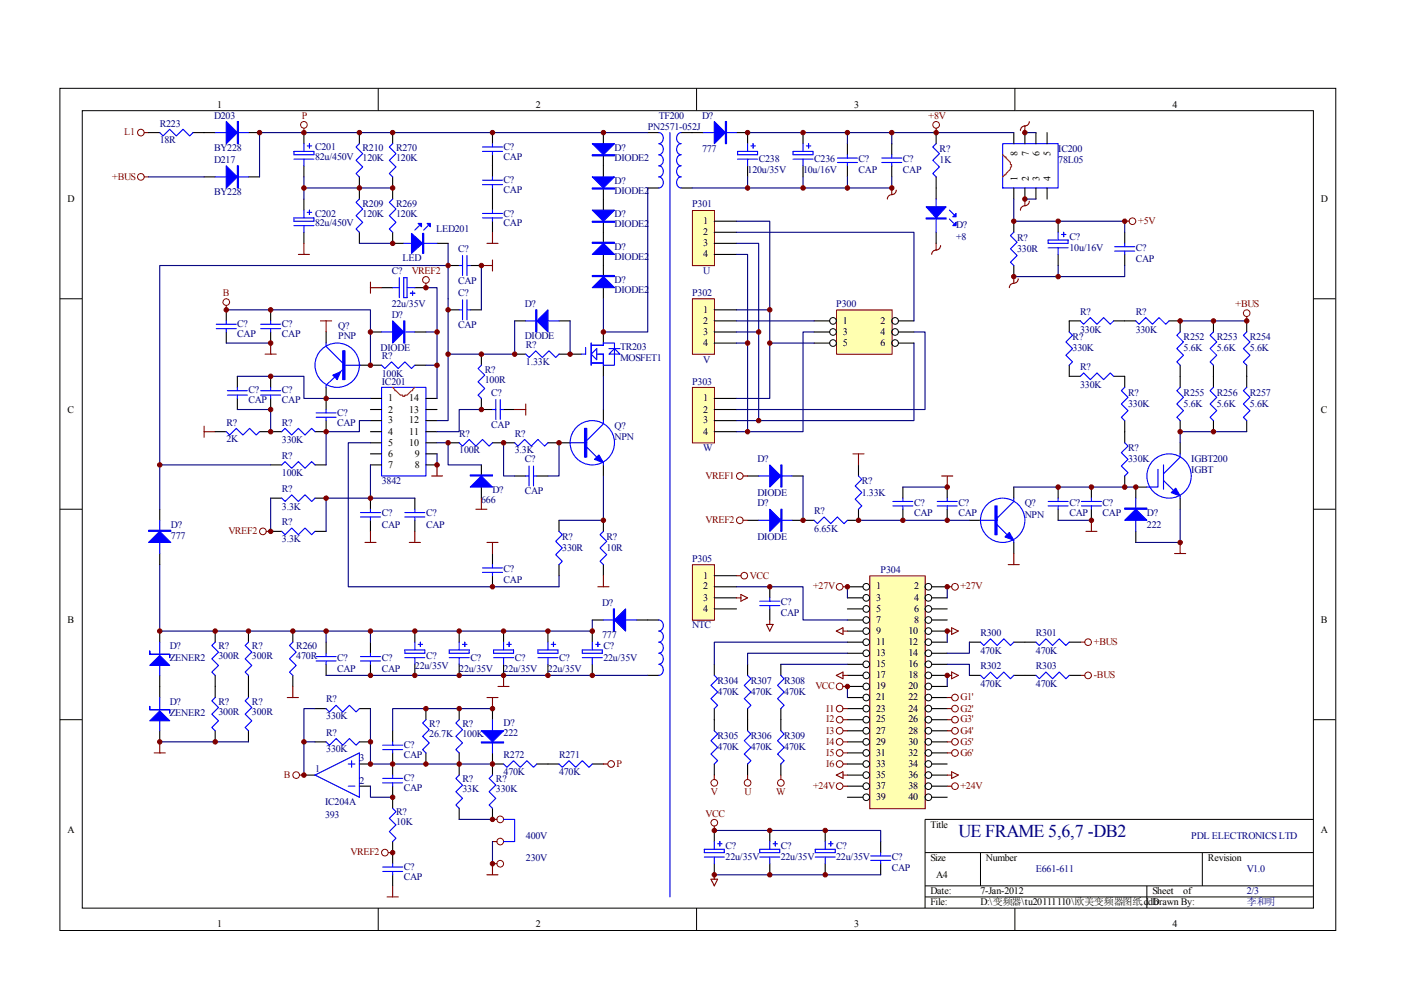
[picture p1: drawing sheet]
<svg xmlns="http://www.w3.org/2000/svg" width="297mm" height="210mm" viewBox="0 0 297 210" stroke-linecap="round" stroke-linejoin="round" font-family="sans-serif">
<defs><g id="words">
<text font-size="3.8" fill="#000080" x="203.2" y="177.5">UE FRAME 5,6,7 -DB2</text>
<g font-size="2.1">
<text x="46.1" y="22.9">1</text>
<text x="113.6" y="22.9">2</text>
<text x="181.1" y="22.9">3</text>
<text x="248.6" y="22.9">4</text>
<text x="215.7" y="33" transform="rotate(-90 215.7 33)">8</text>
<text x="218.1" y="33" transform="rotate(-90 218.1 33)">7</text>
<text x="220.4" y="33" transform="rotate(-90 220.4 33)">6</text>
<text x="222.8" y="33" transform="rotate(-90 222.8 33)">5</text>
<text x="215.7" y="38.5" transform="rotate(-90 215.7 38.5)">1</text>
<text x="218.1" y="38.5" transform="rotate(-90 218.1 38.5)">2</text>
<text x="220.4" y="38.5" transform="rotate(-90 220.4 38.5)">3</text>
<text x="222.8" y="38.5" transform="rotate(-90 222.8 38.5)">4</text>
<text x="14.3" y="42.8">D</text>
<text x="149.1" y="47.5">1</text>
<text x="280.1" y="42.8">D</text>
<text x="149.1" y="49.9">2</text>
<text x="149.1" y="52.2">3</text>
<text x="149.1" y="54.5">4</text>
<text x="149.1" y="66.3">1</text>
<text x="149.1" y="68.7">2</text>
<text x="149.1" y="71">3</text>
<text x="178.7" y="68.7">1</text>
<text x="178.7" y="71">3</text>
<text x="186.7" y="68.7">2</text>
<text x="186.7" y="71">4</text>
<text x="149.1" y="73.3">4</text>
<text x="178.7" y="73.3">5</text>
<text x="186.7" y="73.3">6</text>
<text x="14.3" y="87.5">C</text>
<text x="82.3" y="85.1">1</text>
<text x="82.3" y="87.5">2</text>
<text x="82.3" y="89.8">3</text>
<text x="86.8" y="89.8">12</text>
<text x="86.8" y="87.5">13</text>
<text x="86.8" y="85.1">14</text>
<text x="149.1" y="85.1">1</text>
<text x="149.1" y="87.5">2</text>
<text x="149.1" y="89.8">3</text>
<text x="280.1" y="87.5">C</text>
<text x="82.3" y="92.1">4</text>
<text x="82.3" y="94.5">5</text>
<text x="86.8" y="94.5">10</text>
<text x="86.8" y="92.1">11</text>
<text x="149.1" y="92.1">4</text>
<text x="82.3" y="96.9">6</text>
<text x="82.3" y="99.2">7</text>
<text x="88" y="99.2">8</text>
<text x="88" y="96.9">9</text>
<text x="149.1" y="122.7">1</text>
<text x="149.1" y="125">2</text>
<text x="185.8" y="125">1</text>
<text x="193.8" y="125">2</text>
<text x="149.1" y="127.4">3</text>
<text x="149.1" y="129.7">4</text>
<text x="185.8" y="127.4">3</text>
<text x="185.8" y="129.7">5</text>
<text x="193.8" y="127.4">4</text>
<text x="193.8" y="129.7">6</text>
<text x="14.3" y="132.1">B</text>
<text x="185.8" y="132.1">7</text>
<text x="185.8" y="134.4">9</text>
<text x="185.8" y="136.8">11</text>
<text x="192.6" y="134.4">10</text>
<text x="192.6" y="136.8">12</text>
<text x="193.8" y="132.1">8</text>
<text x="280.1" y="132.1">B</text>
<text x="185.8" y="139.1">13</text>
<text x="185.8" y="141.5">15</text>
<text x="185.8" y="143.8">17</text>
<text x="192.6" y="139.1">14</text>
<text x="192.6" y="141.5">16</text>
<text x="192.6" y="143.8">18</text>
<text x="185.8" y="146.1">19</text>
<text x="185.8" y="148.5">21</text>
<text x="192.6" y="146.1">20</text>
<text x="192.6" y="148.5">22</text>
<text x="185.8" y="150.9">23</text>
<text x="185.8" y="153.2">25</text>
<text x="185.8" y="155.5">27</text>
<text x="192.6" y="150.9">24</text>
<text x="192.6" y="153.2">26</text>
<text x="192.6" y="155.5">28</text>
<text x="185.8" y="157.9">29</text>
<text x="185.8" y="160.3">31</text>
<text x="192.6" y="157.9">30</text>
<text x="192.6" y="160.3">32</text>
<text x="185.8" y="162.6">33</text>
<text x="185.8" y="164.9">35</text>
<text x="185.8" y="167.3">37</text>
<text x="192.6" y="162.6">34</text>
<text x="192.6" y="164.9">36</text>
<text x="192.6" y="167.3">38</text>
<text x="185.8" y="169.6">39</text>
<text x="192.6" y="169.6">40</text>
<text x="14.3" y="176.7">A</text>
<text x="197.3" y="175.5">Title</text>
<text x="280.1" y="176.7">A</text>
<text x="197.3" y="182.6">Size</text>
<text x="209" y="182.6">Number</text>
<text x="256.1" y="182.6">Revision</text>
<text x="197.3" y="189.6">Date:</text>
<text x="197.3" y="192">File:</text>
<text x="198.5" y="186.1">A4</text>
<text x="207.9" y="189.6">7-Jan-2012</text>
<text x="207.9" y="192">D:\变频器\tu20111110\欧美变频器图纸.ddb</text>
<text x="244.3" y="189.6">Sheet</text>
<text x="244.3" y="192">Drawn By:</text>
<text x="250.9" y="189.6">of</text>
<text x="46.1" y="196.6">1</text>
<text x="113.6" y="196.6">2</text>
<text x="181.1" y="196.6">3</text>
<text x="248.6" y="196.6">4</text>
</g>
<g font-size="2.1" fill="#800000">
<text x="26.3" y="28.7">L1</text>
<text x="64" y="25.2">P</text>
<text x="196.8" y="25.2">+8V</text>
<text x="23.8" y="38.1">+BUS</text>
<text x="241.3" y="47.5">+5V</text>
<text x="87.3" y="58.1">VREF2</text>
<text x="47.2" y="62.8">B</text>
<text x="262" y="65.1">+BUS</text>
<text x="149.6" y="101.5">VREF1</text>
<text x="48.4" y="113.3">VREF2</text>
<text x="149.6" y="110.9">VREF2</text>
<text x="159" y="122.7">VCC</text>
<text x="172.4" y="125">+27V</text>
<text x="203.6" y="125">+27V</text>
<text x="231.9" y="136.8">+BUS</text>
<text x="231.9" y="143.8">-BUS</text>
<text x="172.9" y="146.1">VCC</text>
<text x="203.6" y="148.5">G1'</text>
<text x="175.2" y="150.9">I1</text>
<text x="175.2" y="153.2">I2</text>
<text x="175.2" y="155.5">I3</text>
<text x="203.6" y="150.9">G2'</text>
<text x="203.6" y="153.2">G3'</text>
<text x="203.6" y="155.5">G4'</text>
<text x="175.2" y="157.9">I4</text>
<text x="175.2" y="160.3">I5</text>
<text x="203.6" y="157.9">G5'</text>
<text x="203.6" y="160.3">G6'</text>
<text x="60.2" y="164.9">B</text>
<text x="130.7" y="162.6">P</text>
<text x="172.4" y="167.3">+24V</text>
<text x="175.2" y="162.6">I6</text>
<text x="203.6" y="167.3">+24V</text>
<text x="149.6" y="173.2">VCC</text>
<text x="150.7" y="168.5">V</text>
<text x="157.8" y="168.5">U</text>
<text x="164.6" y="168.5">W</text>
<text x="74.3" y="181.4">VREF2</text>
</g>
<g font-size="2.1" fill="#000080">
<text x="33.9" y="26.9">R223</text>
<text x="45.4" y="25.2">D203</text>
<text x="137.3" y="27.5">PN2571-052J</text>
<text x="139.7" y="25.2">TF200</text>
<text x="148.8" y="25.2">D?</text>
<text x="33.9" y="30.3">18R</text>
<text x="45.4" y="32">BY228</text>
<text x="45.4" y="34.6">D217</text>
<text x="66.8" y="31.8">C201</text>
<text x="66.8" y="33.9">82u/450V</text>
<text x="76.9" y="32">R210</text>
<text x="76.9" y="34.1">120K</text>
<text x="84" y="32">R270</text>
<text x="84" y="34.1">120K</text>
<text x="106.8" y="31.8">C?</text>
<text x="106.8" y="33.9">CAP</text>
<text x="130.3" y="32">D?</text>
<text x="130.3" y="34.1">DIODE2</text>
<text x="148.8" y="32.3">777</text>
<text x="160.9" y="34.4">C238</text>
<text x="172.6" y="34.4">C236</text>
<text x="182" y="34.4">C?</text>
<text x="191.4" y="34.4">C?</text>
<text x="199.2" y="32.3">R?</text>
<text x="199.2" y="34.6">1K</text>
<text x="224.4" y="32.3">IC200</text>
<text x="224.4" y="34.6">78L05</text>
<text x="45.4" y="41.4">BY228</text>
<text x="106.8" y="38.8">C?</text>
<text x="106.8" y="40.9">CAP</text>
<text x="130.3" y="39">D?</text>
<text x="130.3" y="41.2">DIODE2</text>
<text x="158.5" y="36.7">120u/35V</text>
<text x="170.3" y="36.7">10u/16V</text>
<text x="182" y="36.7">CAP</text>
<text x="191.4" y="36.7">CAP</text>
<text x="66.8" y="45.9">C202</text>
<text x="76.9" y="43.8">R209</text>
<text x="76.9" y="45.9">120K</text>
<text x="84" y="43.8">R269</text>
<text x="84" y="45.9">120K</text>
<text x="106.8" y="45.9">C?</text>
<text x="130.3" y="46.1">D?</text>
<text x="146.7" y="44">P301</text>
<text x="66.8" y="48">82u/450V</text>
<text x="92.5" y="49.1">LED201</text>
<text x="97.1" y="53.4">C?</text>
<text x="106.8" y="48">CAP</text>
<text x="130.3" y="48.2">DIODE2</text>
<text x="130.3" y="52.9">D?</text>
<text x="202.7" y="48.4">D?</text>
<text x="202.7" y="50.8">+8</text>
<text x="215.6" y="51.1">R?</text>
<text x="215.6" y="53.4">330R</text>
<text x="226.7" y="50.8">C?</text>
<text x="226.7" y="53.2">10u/16V</text>
<text x="240.8" y="53.2">C?</text>
<text x="83.1" y="58.1">C?</text>
<text x="85.3" y="55.3">LED</text>
<text x="130.3" y="55">DIODE2</text>
<text x="130.3" y="60">D?</text>
<text x="149.1" y="58.1">U</text>
<text x="240.8" y="55.5">CAP</text>
<text x="83.1" y="65.1">22u/35V</text>
<text x="97.1" y="60.2">CAP</text>
<text x="97.1" y="62.8">C?</text>
<text x="111.3" y="65.1">D?</text>
<text x="130.3" y="62.1">DIODE2</text>
<text x="146.7" y="62.8">P302</text>
<text x="177.3" y="65.1">P300</text>
<text x="50.3" y="69.4">C?</text>
<text x="50.3" y="71.5">CAP</text>
<text x="59.8" y="69.4">C?</text>
<text x="59.8" y="71.5">CAP</text>
<text x="71.7" y="69.8">Q?</text>
<text x="71.7" y="71.9">PNP</text>
<text x="83.1" y="67.5">D?</text>
<text x="97.1" y="69.6">CAP</text>
<text x="111.3" y="71.9">DIODE</text>
<text x="229" y="66.7">R?</text>
<text x="229" y="70.5">330K</text>
<text x="240.8" y="66.7">R?</text>
<text x="240.8" y="70.5">330K</text>
<text x="80.7" y="74.5">DIODE</text>
<text x="80.9" y="76.1">R?</text>
<text x="111.5" y="73.8">R?</text>
<text x="111.5" y="77.3">1.33K</text>
<text x="131.5" y="74.3">TR203</text>
<text x="131.5" y="76.6">MOSFET1</text>
<text x="149.1" y="76.9">V</text>
<text x="227.4" y="72.2">R?</text>
<text x="227.4" y="74.5">330K</text>
<text x="251" y="72.2">R252</text>
<text x="251" y="74.5">5.6K</text>
<text x="258" y="72.2">R253</text>
<text x="258" y="74.5">5.6K</text>
<text x="265" y="72.2">R254</text>
<text x="265" y="74.5">5.6K</text>
<text x="52.7" y="83.4">C?</text>
<text x="59.8" y="83.4">C?</text>
<text x="80.9" y="81.5">IC201</text>
<text x="80.9" y="79.9">100K</text>
<text x="102.8" y="79">R?</text>
<text x="102.8" y="81.1">100R</text>
<text x="104.1" y="83.9">C?</text>
<text x="146.7" y="81.5">P303</text>
<text x="229" y="78.5">R?</text>
<text x="229" y="82.3">330K</text>
<text x="239.2" y="83.9">R?</text>
<text x="251" y="83.9">R255</text>
<text x="258" y="83.9">R256</text>
<text x="265" y="83.9">R257</text>
<text x="52.7" y="85.5">CAP</text>
<text x="59.8" y="85.5">CAP</text>
<text x="71.5" y="88.2">C?</text>
<text x="239.2" y="86.3">330K</text>
<text x="251" y="86.3">5.6K</text>
<text x="258" y="86.3">5.6K</text>
<text x="265" y="86.3">5.6K</text>
<text x="48" y="90.3">R?</text>
<text x="48" y="93.7">2K</text>
<text x="59.8" y="90.3">R?</text>
<text x="59.8" y="94">330K</text>
<text x="71.5" y="90.3">CAP</text>
<text x="97.4" y="92.6">R?</text>
<text x="104.1" y="90.7">CAP</text>
<text x="109.1" y="92.6">R?</text>
<text x="130.3" y="90.9">Q?</text>
<text x="130.3" y="93.3">NPN</text>
<text x="149.1" y="95.7">W</text>
<text x="239.2" y="95.7">R?</text>
<text x="59.8" y="97.3">R?</text>
<text x="59.8" y="101">100K</text>
<text x="97.4" y="96.1">100R</text>
<text x="109.1" y="96.1">3.3K</text>
<text x="111.3" y="98">C?</text>
<text x="160.6" y="98">D?</text>
<text x="239.2" y="98">330K</text>
<text x="252.6" y="98">IGBT200</text>
<text x="252.6" y="100.3">IGBT</text>
<text x="59.8" y="104.3">R?</text>
<text x="80.9" y="102.7">3842</text>
<text x="102" y="106.7">666</text>
<text x="104.4" y="104.6">D?</text>
<text x="111.3" y="104.8">CAP</text>
<text x="160.6" y="105.1">DIODE</text>
<text x="160.6" y="107.4">D?</text>
<text x="182.7" y="102.7">R?</text>
<text x="182.7" y="105.1">1.33K</text>
<text x="193.8" y="107.2">C?</text>
<text x="203.2" y="107.2">C?</text>
<text x="217.3" y="107.4">Q?</text>
<text x="226.7" y="107.2">C?</text>
<text x="233.8" y="107.2">C?</text>
<text x="36.2" y="111.9">D?</text>
<text x="59.8" y="108.1">3.3K</text>
<text x="59.8" y="111.4">R?</text>
<text x="80.9" y="109.5">C?</text>
<text x="80.9" y="111.9">CAP</text>
<text x="90.3" y="109.5">C?</text>
<text x="90.3" y="111.9">CAP</text>
<text x="172.6" y="109.1">R?</text>
<text x="172.6" y="112.8">6.65K</text>
<text x="193.8" y="109.5">CAP</text>
<text x="203.2" y="109.5">CAP</text>
<text x="217.3" y="109.7">NPN</text>
<text x="226.7" y="109.5">CAP</text>
<text x="233.8" y="109.5">CAP</text>
<text x="243.2" y="109.5">D?</text>
<text x="243.2" y="111.9">222</text>
<text x="36.2" y="114.2">777</text>
<text x="59.8" y="114.9">3.3K</text>
<text x="119.2" y="114.5">R?</text>
<text x="119.2" y="116.8">330R</text>
<text x="128.6" y="114.5">R?</text>
<text x="128.6" y="116.8">10R</text>
<text x="146.7" y="119.1">P305</text>
<text x="160.6" y="114.5">DIODE</text>
<text x="106.8" y="121.3">C?</text>
<text x="106.8" y="123.6">CAP</text>
<text x="186.7" y="121.5">P304</text>
<text x="127.7" y="128.5">D?</text>
<text x="165.5" y="128.3">C?</text>
<text x="165.5" y="130.7">CAP</text>
<text x="36" y="137.7">D?</text>
<text x="46.3" y="137.7">R?</text>
<text x="53.4" y="137.7">R?</text>
<text x="62.8" y="137.7">R260</text>
<text x="127.7" y="135.3">777</text>
<text x="127.9" y="137.7">C?</text>
<text x="146.7" y="133.2">NTC</text>
<text x="207.9" y="134.9">R300</text>
<text x="219.6" y="134.9">R301</text>
<text x="36" y="140.1">ZENER2</text>
<text x="46.3" y="139.8">300R</text>
<text x="53.4" y="139.8">300R</text>
<text x="62.8" y="139.8">470R</text>
<text x="71.5" y="140.1">C?</text>
<text x="71.5" y="142.4">CAP</text>
<text x="80.9" y="140.1">C?</text>
<text x="80.9" y="142.4">CAP</text>
<text x="88" y="141.9">22u/35V</text>
<text x="90.3" y="139.8">C?</text>
<text x="97.4" y="142.4">22u/35V</text>
<text x="99.7" y="140.1">C?</text>
<text x="106.8" y="142.4">22u/35V</text>
<text x="109.1" y="140.1">C?</text>
<text x="116.2" y="142.4">22u/35V</text>
<text x="118.5" y="140.1">C?</text>
<text x="127.9" y="140.1">22u/35V</text>
<text x="207.9" y="138.6">470K</text>
<text x="207.9" y="141.9">R302</text>
<text x="219.6" y="138.6">470K</text>
<text x="219.6" y="141.9">R303</text>
<text x="36" y="149.5">D?</text>
<text x="46.3" y="149.5">R?</text>
<text x="53.4" y="149.5">R?</text>
<text x="69.2" y="148.9">R?</text>
<text x="152.1" y="145">R304</text>
<text x="152.1" y="147.3">470K</text>
<text x="159.2" y="145">R307</text>
<text x="159.2" y="147.3">470K</text>
<text x="166.3" y="145">R308</text>
<text x="166.3" y="147.3">470K</text>
<text x="207.9" y="145.7">470K</text>
<text x="219.6" y="145.7">470K</text>
<text x="36" y="151.8">ZENER2</text>
<text x="46.3" y="151.6">300R</text>
<text x="53.4" y="151.6">300R</text>
<text x="69.2" y="152.5">330K</text>
<text x="91" y="154.1">R?</text>
<text x="98" y="154.1">R?</text>
<text x="106.8" y="153.9">D?</text>
<text x="69.2" y="156.1">R?</text>
<text x="69.2" y="159.5">330K</text>
<text x="76.2" y="161.4">3</text>
<text x="85.6" y="158.6">C?</text>
<text x="85.6" y="160.7">CAP</text>
<text x="91" y="156.2">26.7K</text>
<text x="98" y="156.2">100K</text>
<text x="106.8" y="160.7">R272</text>
<text x="106.8" y="156.1">222</text>
<text x="118.5" y="160.7">R271</text>
<text x="152.1" y="156.7">R305</text>
<text x="152.1" y="159.1">470K</text>
<text x="159.2" y="156.7">R306</text>
<text x="159.2" y="159.1">470K</text>
<text x="166.3" y="156.7">R309</text>
<text x="166.3" y="159.1">470K</text>
<text x="66.8" y="163.8">1</text>
<text x="76.2" y="166.1">2</text>
<text x="85.6" y="165.6">C?</text>
<text x="85.6" y="167.7">CAP</text>
<text x="98" y="165.9">R?</text>
<text x="98" y="168">33K</text>
<text x="105.2" y="165.9">R?</text>
<text x="105.2" y="168">330K</text>
<text x="106.8" y="164.3">470K</text>
<text x="118.5" y="164.3">470K</text>
<text x="68.9" y="170.6">IC204A</text>
<text x="68.9" y="173.4">393</text>
<text x="84" y="172.9">R?</text>
<text x="84" y="175">10K</text>
<text x="111.5" y="177.9">400V</text>
<text x="252.6" y="177.9">PDL ELECTRONICS LTD</text>
<text x="85.6" y="184.4">C?</text>
<text x="111.5" y="182.6">230V</text>
<text x="153.8" y="180">C?</text>
<text x="153.8" y="182.3">22u/35V</text>
<text x="165.5" y="180">C?</text>
<text x="165.5" y="182.3">22u/35V</text>
<text x="177.3" y="180">C?</text>
<text x="177.3" y="182.3">22u/35V</text>
<text x="189.1" y="182.3">C?</text>
<text x="189.1" y="184.7">CAP</text>
<text x="219.6" y="184.9">E661-611</text>
<text x="264.3" y="184.9">V1.0</text>
<text x="85.6" y="186.5">CAP</text>
<text x="264.3" y="189.6">2/3</text>
<text x="264.3" y="192">李和明</text>
</g>
</g></defs>
<g fill="none" stroke="#000" stroke-width=".21">
<path d="M12.7 18.7h270.5v178.6h-270.5zM80.2 18.7v4.7M147.7 18.7v4.7M215.2 18.7v4.7M17.4 23.5h261.1v169h-261.1zM12.7 63.3h4.7M278.4 63.3h4.7M12.7 108h4.7M278.4 108h4.7M12.7 152.6h4.7M278.4 152.6h4.7M278.4 173.7h-82.3v18.8"/>
<path d="M80.2 192.5v4.7M147.7 192.5v4.7M196.1 180.8h82.3M196.1 187.8h82.3M196.1 190.2h82.3M207.9 180.8v7M215.2 192.5v4.7M243.2 187.8v4.7M254.9 180.8v7"/>
</g>
<g fill="none" stroke="#00f" stroke-width=".23">
<path d="M33.9 28.1l.7 .7 1.4-1.4 1.4 1.4 1.4-1.4 1.4 1.4 .7-.7M45.6 28.1h7.1M45.6 37.5h7.1M62.3 32.1h4.3v.7h-4.3zM62.3 33.7h4.3M64.4 30.5v1.6M64.4 33.7v1.5M65.1 30.9h1M65.6 30.5v.9M76.2 30.5l-.7 .7 1.4 1.4-1.4 1.4 1.4 1.4-1.4 1.4 .7 .7M83.2 30.5l-.7 .7 1.5 1.4-1.5 1.4 1.5 1.4-1.5 1.4 .7 .7M102.3 31.2h4.2"/>
<path d="M102.3 32.1h4.2M102.3 38.2h4.2M102.3 39.2h4.2M104.4 30.5v.7M104.4 32.1v.7M104.4 37.5v.7M104.4 39.2v.7M139.7 28.1a1.2 1.2 0 0 1 .9 1.2 1.2 1.2 0 0 1-.9 1.2 1.2 1.2 0 0 1 .9 1.1 1.2 1.2 0 0 1-.9 1.2 1.2 1.2 0 0 1 .9 1.2 1.2 1.2 0 0 1-.9 1.2 1.2 1.2 0 0 1 .9 1.1 1.2 1.2 0 0 1-.9 1.2 1.2 1.2 0 0 1 .9 1.2 1.2 1.2 0 0 1-.9 1.2M142 28.1v162.1M144.4 28.1a1.2 1.2 0 0 0-.9 1.2 1.2 1.2 0 0 0 .9 1.2 1.21 1.21 0 0 0-.9 1.1 1.21 1.21 0 0 0 .9 1.2 1.2 1.2 0 0 0-.9 1.2 1.2 1.2 0 0 0 .9 1.2 1.2 1.2 0 0 0-.9 1.1 1.2 1.2 0 0 0 .9 1.2 1.2 1.2 0 0 0-.9 1.2 1.2 1.2 0 0 0 .9 1.2M149.1 28.1h7.1M156.4 32.1h4.2v.7h-4.2z"/>
<path d="M156.4 33.7h4.2M158.5 30.5v1.6M158.5 33.7v1.5M159.2 30.9h.9M159.7 30.5v.9M168.1 32.1h4.3v.7h-4.3zM168.1 33.7h4.3M170.3 30.5v1.6M170.3 33.7v1.5M171 30.9h.9M171.4 30.5v.9M177.6 33.5h4.2"/>
<path d="M177.6 34.5h4.2M179.7 32.8v.7M179.7 34.5v.7M187 33.5h4.2M187 34.5h4.2M189.1 32.8v.7M189.1 34.5v.7M198.5 30.5l-.7 .7 1.4 1.4-1.4 1.4 1.4 1.4-1.4 1.4 .7 .7M212.6 30.5h11.7v9.4h-11.7zM62.3 46.2h4.3v.7h-4.3zM62.3 47.8h4.3M64.4 44.6v1.6"/>
<path d="M64.4 47.8v1.5M65.1 45h1M65.6 44.6v.9M76.2 42.2l-.7 .7 1.4 1.4-1.4 1.4 1.4 1.4-1.4 1.4 .7 .8M83.2 42.2l-.7 .7 1.5 1.4-1.5 1.4 1.5 1.4-1.5 1.4 .7 .8M84.7 58.9v4.2M85.6 58.9h.7v4.2h-.7zM85.6 51.6h7.1M88.9 47.8l-.9 1M90.8 47.8l-1 1M97.4 56.3h.7M98.1 54.2v4.2"/>
<path d="M99 56.3h.7M99 54.2v4.2M102.3 45.3h4.2M102.3 46.2h4.2M104.4 44.6v.7M104.4 46.2v.7M198.5 42.2v7.1M201.3 46.4l.9 1M201.3 44.6l.9 .9M214.9 49.3l-.7 .7 1.4 1.4-1.4 1.4 1.4 1.4-1.4 1.4 .7 .7M222.2 50.9h4.3v.7h-4.3zM222.2 52.5h4.3"/>
<path d="M224.3 49.3v1.6M224.3 52.5v1.4M225.1 49.7h.9M225.5 49.3v.9M236.3 52.3h4.3M236.3 53.2h4.3M238.5 51.6v.7M238.5 53.2v.7M45.9 68.7h4.2M45.9 69.7h4.2M48 68v.7M48 69.7v.7"/>
<path d="M55.3 68.7h4.2M55.3 69.7h4.2M57.4 68v.7M57.4 69.7v.7M69.1 72.7v.7l3.6 3.6M72.7 78.4l-3.6 3.3v.4M73.1 77.4h3.3M80.9 77.4l.7 .7 1.4-1.4 1.4 1.4 1.4-1.4 1.4 1.4 .8-.7M80.9 70.4h7.1M83.2 61h1.5M86.3 61h1.7M87 62.2h1"/>
<path d="M87.5 61.7v.9M97.4 65.7h.7M98.1 63.6v4.2M99 63.6v4.2M99 65.7h.7M102.1 77.4l-.7 .7 1.4 1.4-1.4 1.5 1.4 1.4-1.4 1.4 .7 .7M111.5 75.1l.7 .7 1.4-1.4 1.4 1.4 1.4-1.4 1.4 1.4 .7-.7M111.5 68h7M124.2 73.7v1.4h-1M125.3 73.2h2.6v-.5h2.4v4.7h-2.4v-2.3h-1.4M125.3 72.7v4.7M125.3 77h2.6"/>
<path d="M125.3 75.1l1.2-1.2v2.4zM129.1 75.1l1.2-1.2 1.2 1.2zM129.1 73.9h2.4M226.7 70.4l.7 .7-1.4 1.4 1.4 1.4-1.4 1.4 1.4 1.4-.7 .7M229 68l.8 .7 1.4-1.4 1.4 1.4 1.4-1.4 1.4 1.4 .7-.7M229 79.8l.8-.7 1.4 1.4 1.4-1.4 1.4 1.4 1.4-1.4 .7 .7M240.8 68l.7 .7 1.4-1.4 1.4 1.4 1.4-1.4 1.5 1.4 .7-.7M250.2 70.4l-.7 .7 1.4 1.4-1.4 1.4 1.4 1.4-1.4 1.4 .7 .7M257.3 70.4l-.7 .7 1.4 1.4-1.4 1.4 1.4 1.4-1.4 1.4 .7 .7M264.3 70.4l-.7 .7 1.4 1.4-1.4 1.4 1.4 1.4-1.4 1.4 .7 .7M48 91.5l.7 .7 1.4-1.4 1.4 1.4 1.4-1.4 1.4 1.4 .7-.7M48.2 83.8h4.2"/>
<path d="M48.2 82.8h4.2M50.3 82.1v.7M50.3 83.8v.7M55.3 83.8h4.2M55.3 82.8h4.2M57.4 82.1v.7M57.4 83.8v.7M59.7 91.5l.7-.7 1.4 1.4 1.5-1.4 1.4 1.4 1.4-1.4 .7 .7M59.7 98.6l.7-.7 1.4 1.4 1.5-1.4 1.4 1.4 1.4-1.4 .7 .7M67 87.5h4.3M67 88.5h4.3M69.1 86.8v.7"/>
<path d="M69.1 88.5v.7M80.9 82.1h9.4v18.8h-9.4zM97.4 93.9l.7 .7 1.4-1.4 1.4 1.4 1.4-1.4 1.4 1.4 .7-.7M104.4 86.8h.7M105.1 84.7v4.2M106.1 86.8h.7M106.1 84.7v4.2M109.1 93.9l.7 .7 1.4-1.4 1.4 1.4 1.5-1.4 1.4 1.4 .7-.7M112.2 98.8v4.2M113.1 98.8v4.2M120.9 93.9h3.5M124.4 94.8l2.1 2.1"/>
<path d="M127.9 89.2v.7l-3.5 3.5M127.9 98.1v.5M238.5 82.1l-.8 .7 1.5 1.4-1.5 1.5 1.5 1.4-1.5 1.4 .8 .7M238.5 93.9l.7 .7-1.5 1.4 1.5 1.4-1.5 1.4 1.5 1.4-.7 .7M245.5 99.5v3.8h-2.3M246.7 98.6v5.1M250.2 96.2v.7l-3.5 3.5M250.2 82.1l-.7 .7 1.4 1.4-1.4 1.5 1.4 1.4-1.4 1.4 .7 .7M257.3 82.1l-.7 .7 1.4 1.4-1.4 1.5 1.4 1.4-1.4 1.4 .7 .7M264.3 82.1l-.7 .7 1.4 1.4-1.4 1.5 1.4 1.4-1.4 1.4 .7 .7M33.9 110.3v7.1M59.7 105.6l.7 .7 1.4-1.4 1.5 1.4 1.4-1.4 1.4 1.4 .7-.7"/>
<path d="M59.7 112.7l.7 .7 1.4-1.4 1.5 1.4 1.4-1.4 1.4 1.4 .7-.7M76.4 109.6h4.3M76.4 108.7h4.3M78.5 108v.7M78.5 109.6v.7M85.8 109.6h4.3M85.8 108.7h4.3M88 108v.7M88 109.6v.7M104.4 119.7v.7M111.5 100.9h.7M113.1 100.9h.7"/>
<path d="M118.5 112.7l.7 .7-1.4 1.4 1.4 1.4-1.4 1.4 1.4 1.4-.7 .7M127.9 112.7l-.7 .7 1.4 1.4-1.4 1.4 1.4 1.4-1.4 1.4 .7 .7M160.9 100.9h7M160.9 110.3h7M172.6 110.3l.7 .7 1.4-1.4 1.4 1.4 1.5-1.4 1.4 1.4 .7-.7M182 100.9l.7 .7-1.4 1.4 1.4 1.4-1.4 1.5 1.4 1.4-.7 .7M189.3 106.3h4.2M189.3 107.3h4.2M191.4 105.6v.7M191.4 107.3v.7M198.7 106.3h4.2M198.7 107.3h4.2"/>
<path d="M200.8 105.6v.7M200.8 107.3v.7M207.9 110.3h3.5M211.4 111.3l2.1 2.1M214.9 105.6v.7l-3.5 3.5M214.9 114.5v.5M222.2 106.3h4.3M222.2 107.3h4.3M224.3 105.6v.7M224.3 107.3v.7M229.3 106.3h4.2M229.3 107.3h4.2"/>
<path d="M231.4 105.6v.7M231.4 107.3v.7M240.8 105.6v7.1M246.7 101.9l2.1 2.1M250.2 105.1v.5M33.9 136.2v7M45.6 136.2l-.7 .7 1.4 1.4-1.4 1.4 1.4 1.4-1.4 1.4 .7 .7M52.7 136.2l-.7 .7 1.4 1.4-1.4 1.4 1.4 1.4-1.4 1.4 .7 .7M62.1 136.2l-.7 .7 1.4 1.4-1.4 1.4 1.4 1.4-1.4 1.4 .7 .7M67 139.2h4.3M69.1 138.5v.7M76.4 139.2h4.3"/>
<path d="M78.5 138.5v.7M85.8 139.4h4.3M85.8 137.8h4.3v.7h-4.3zM88 136.2v1.6M88 139.4v1.5M88.7 136.6h.9M89.1 136.2v.9M95.2 139.4h4.3M95.2 137.8h4.3v.7h-4.3zM97.4 136.2v1.6M97.4 139.4v1.5M98.1 136.6h.9"/>
<path d="M98.5 136.2v.9M102.3 121.4h4.2M102.3 120.4h4.2M104.4 121.4v.7M104.6 139.4h4.3M104.6 137.8h4.3v.7h-4.3zM106.8 136.2v1.6M106.8 139.4v1.5M107.5 136.6h.9M107.9 136.2v.9M114.1 139.4h4.2M114.1 137.8h4.2v.7h-4.2z"/>
<path d="M116.2 136.2v1.6M116.2 139.4v1.5M116.9 136.6h.9M117.3 136.2v.9M123.5 137.8h4.2v.7h-4.2zM123.5 139.4h4.2M125.6 136.2v1.6M125.6 139.4v1.5M126.3 136.6h.9M126.8 136.2v.9M127.9 131.5h7.1M139.7 131.5a1.2 1.2 0 0 1 .9 1.1 1.2 1.2 0 0 1-.9 1.2 1.2 1.2 0 0 1 .9 1.2 1.2 1.2 0 0 1-.9 1.2 1.2 1.2 0 0 1 .9 1.1 1.2 1.2 0 0 1-.9 1.2 1.2 1.2 0 0 1 .9 1.2 1.2 1.2 0 0 1-.9 1.2 1.2 1.2 0 0 1 .9 1.1 1.2 1.2 0 0 1-.9 1.2"/>
<path d="M33.9 147.9v7M45.6 147.9l-.7 .7 1.4 1.4-1.4 1.4 1.4 1.4-1.4 1.4 .7 .7M52.7 147.9l-.7 .7 1.4 1.4-1.4 1.4 1.4 1.4-1.4 1.4 .7 .7M67 140.1h4.3M69.1 157.3l.7 .7 1.5-1.4 1.4 1.4 1.4-1.4 1.4 1.4 .7-.7M69.1 150.2l.7 .7 1.5-1.4 1.4 1.4 1.4-1.4 1.4 1.4 .7-.7M69.1 140.1v.8M76.4 140.1h4.3M78.5 140.1v.8M81.1 158h4.3M81.1 158.9h4.3M83.2 157.3v.7"/>
<path d="M83.2 158.9v.7M90.3 152.6l-.7 .7 1.4 1.4-1.4 1.4 1.4 1.4-1.4 1.4 .7 .7M97.4 152.6l-.7 .7 1.4 1.4-1.4 1.4 1.4 1.4-1.4 1.4 .7 .7M104.4 152.6v7M66.8 164.3l9.4-4.7v9.4zM73.8 166.7h1.5M73.8 162h1.5M74.5 161.3v1.4M81.1 165h4.3M81.1 166h4.3M83.2 171.4l.8 .7-1.5 1.4 1.5 1.4-1.5 1.4 1.5 1.4-.8 .7M83.2 164.3v.7"/>
<path d="M83.2 166v.7M97.4 164.3l-.7 .7 1.4 1.5-1.4 1.4 1.4 1.4-1.4 1.4 .7 .7M104.4 164.3l-.7 .7 1.4 1.5-1.4 1.4 1.4 1.4-1.4 1.4 .7 .7M106.8 162l.7 .7 1.4-1.4 1.4 1.4 1.4-1.4 1.4 1.4 .7-.7M106.8 173.7h2.3v4.7h-2.3M118.5 162l.7 .7 1.4-1.4 1.5 1.4 1.4-1.4 1.4 1.4 .7-.7M81.1 184.8h4.3M81.1 183.8h4.3M83.2 183.1v.7M83.2 184.8v.7"/>
<circle cx="71.5" cy="77.4" r="4.7"/>
<circle cx="125.6" cy="93.9" r="4.7"/>
<circle cx="212.6" cy="110.3" r="4.7"/>
<circle cx="247.9" cy="100.9" r="4.7"/>
</g>
<g fill="none" stroke="#000" stroke-width=".23">
<path d="M31.5 28.1h2.4M40.9 28.1h4.7M43.3 37.5h2.3M52.7 28.1h2.3M52.7 37.5h2.3M64.4 28.1v2.4M64.4 35.2v2.3M76.2 28.1v2.4M76.2 37.5v4.7M83.2 28.1v2.4M83.2 37.5v4.7M104.4 28.1v2.4"/>
<path d="M104.4 32.8v4.7M104.4 39.9v4.7M127.9 28.1v2.4M127.9 32.8v4.7M127.9 39.9v4.7M137.3 28.1h2.4M137.3 39.9h2.4M144.4 28.1h4.7M144.4 39.9h2.3M156.2 28.1h2.3v2.4M158.5 35.2v2.3M170.3 28.1v2.4"/>
<path d="M170.3 35.2v2.3M179.7 30.5v2.3M179.7 35.2v2.3M189.1 30.5v2.3M189.1 35.2v2.3M198.5 28.1v2.4M198.5 37.5v4.7M214.9 28.1v2.4M214.9 39.9v2.3M217.3 28.1v2.4M217.3 39.9v2.3M219.6 28.1v2.4"/>
<path d="M219.6 39.9v2.3M222 28.1v2.4M222 39.9v2.3M64.4 42.2v2.4M64.4 49.3v2.3M76.2 49.3v2.3M83.2 49.3v2.3h2.4M92.7 51.6h2.3M95 56.3h2.4M99.7 56.3h2.4M104.4 46.9v2.4M127.9 46.9v4.7"/>
<path d="M127.9 53.9v4.7M198.5 49.3v2.3M214.9 46.9v2.4M214.9 56.3v2.3M224.3 46.9v2.4M224.3 53.9v2.4M238.5 49.3v2.3M238.5 53.9v2.4M48 65.7v2.3M48 70.4v2.3M50.3 79.8v2.3M57.4 65.7v2.3"/>
<path d="M57.4 70.4v2.3M57.4 79.8v2.3M69.1 70.4v2.3M76.2 77.4h4.7M78.5 70.4h2.4M80.9 61h2.3M88 77.4h2.3M88 70.4h2.3M88 61h2.3M95 65.7h2.4M99.7 65.7h2.4M102.1 75.1v2.3"/>
<path d="M109.1 75.1h2.4M109.1 68h2.4M118.5 75.1h4.7M118.5 68h2.4M127.9 61v2.3M127.9 70.4v2.3M127.9 77.4v2.4M226.7 77.4v2.4h2.3M229 68h-2.3v2.4M236.1 68h4.7M236.1 79.8h2.4v2.3M247.9 68h2.3v2.4"/>
<path d="M250.2 77.4v4.7M257.3 68v2.4M257.3 77.4v4.7M264.3 68v2.4M264.3 77.4v4.7M45.6 91.5h2.4M50.3 84.5v2.3M55 91.5h4.7M57.4 98.6h2.3M57.4 84.5v2.3M66.8 98.6h2.3M69.1 89.2v2.3h-2.3"/>
<path d="M69.1 82.1v4.7M78.5 84.5h2.4M78.5 86.8h2.4M78.5 89.2h2.4M78.5 91.5h2.4M78.5 93.9h2.4M78.5 96.2h2.4M78.5 98.6h2.4M90.3 84.5h2.4M90.3 86.8h2.4M90.3 89.2h2.4M90.3 91.5h2.4"/>
<path d="M90.3 93.9h2.4M90.3 96.2h2.4M90.3 98.6h2.4M95 93.9h2.4M102.1 84.5v2.3h2.3M102.1 98.6v2.3M104.4 93.9h4.7M106.8 86.8h2.3M116.2 93.9h4.7M127.9 86.8v2.4M127.9 98.6v2.3M182 98.6v2.3"/>
<path d="M238.5 89.2v4.7M250.2 89.2v2.3M250.2 93.9v2.3M257.3 89.2v2.3M264.3 89.2v2.3M33.9 108v2.3M33.9 117.4v2.3M57.4 105.6h2.3M57.4 112.7h2.3M66.8 105.6h2.3M66.8 112.7h2.3M78.5 105.6v2.4"/>
<path d="M78.5 110.3v2.4M88 105.6v2.4M88 110.3v2.4M102.1 103.3v2.3M104.4 117.4v2.3M109.1 100.9h2.4M113.8 100.9h2.4M118.5 110.3v2.4M118.5 119.7v2.4M127.9 110.3v2.4M127.9 119.7v2.4M158.5 100.9h2.4"/>
<path d="M158.5 110.3h2.4M167.9 100.9h2.4M167.9 110.3h4.7M182 108v2.3h-2.3M191.4 103.3v2.3M191.4 108v2.3M200.8 103.3v2.3M200.8 108v2.3M205.5 110.3h2.4M214.9 103.3v2.3M214.9 115v2.4M224.3 103.3v2.3"/>
<path d="M224.3 108v2.3M231.4 103.3v2.3M231.4 108v2.3M238.5 100.9v2.4M240.8 112.7v2.3M243.2 103.3h-2.4v2.3M250.2 105.6v2.4M33.9 133.8v2.4M45.6 133.8v2.4M52.7 133.8v2.4M62.1 133.8v2.4M69.1 136.2v2.3"/>
<path d="M78.5 136.2v2.3M88 133.8v2.4M97.4 133.8v2.4M104.4 122.1v2.3M106.8 133.8v2.4M116.2 133.8v2.4M125.6 131.5h2.3M125.6 133.8v2.4M135 131.5h4.7M33.9 143.2v4.7M33.9 154.9v2.4M45.6 143.2v4.7"/>
<path d="M45.6 154.9v2.4M52.7 143.2v4.7M52.7 154.9v2.4M62.1 143.2v2.3M66.8 157.3h2.3M66.8 150.2h2.3M69.1 140.9v2.3M76.2 157.3h2.3M76.2 150.2h2.3M78.5 140.9v2.3M83.2 154.9v2.4M83.2 159.6v4.7"/>
<path d="M88 140.9v2.3M90.3 150.2v2.4M90.3 159.6v2.4M97.4 140.9v2.3M97.4 150.2v2.4M97.4 159.6v4.7M104.4 150.2v2.4M104.4 159.6v4.7M106.8 140.9v2.3M116.2 140.9v2.3M125.6 140.9v2.3M137.3 143.2h2.4"/>
<path d="M64.4 164.3h2.4M76.2 166.7h2.3M76.2 162h2.3M83.2 166.7v4.7M83.2 178.4v4.7M97.4 171.4v2.3M104.4 171.4v2.3M104.4 162h2.4M113.8 162h4.7M125.6 162h2.3M83.2 185.5v2.3"/>
</g>
<path d="M212.6 32.8l.5 .5h.2v.2l.5 .5a.74 .74 0 0 1 .4 .9h.3v.5h-.3a.74 .74 0 0 1-.4 .9l-.5 .5v.2h-.2l-.5 .5M83.2 82.1l.5 .5v.2h.3l.4 .5a.74 .74 0 0 0 1 .5v.2h.4v-.2a.74 .74 0 0 0 1-.5l.4-.5h.3v-.2l.5-.5" fill="none" stroke="#f00" stroke-width=".23"/>
<g fill="#00f" stroke="#00f" stroke-width=".23">
<path d="M130.3 131.5l2.3-2.4v4.7z"/>
<path d="M125.6 30.5h4.7l-2.4 2.3z"/>
<path d="M125.6 37.5h4.7l-2.4 2.4z"/>
<path d="M125.6 44.6h4.7l-2.4 2.3z"/>
<path d="M125.6 53.9l2.3-2.3 2.4 2.3z"/>
<path d="M125.6 61l2.3-2.4 2.4 2.4z"/>
<path d="M99.7 103.3l2.4-2.4 2.3 2.4z"/>
<path d="M70.5 79.5l1.7-.7-.7 1.7z"/>
<path d="M83.2 68l2.4 2.4-2.4 2.3z"/>
<path d="M31.7 141.1l2.2-2.1 2.1 2.1z"/>
<path d="M31.7 152.8l2.2-2.1 2.1 2.1z"/>
<path d="M102.1 154.9h4.7l-2.4 2.4z"/>
<path d="M87.2 49.5l2.4 2.1-2.4 2.1z"/>
<path d="M90.5 47.4h.7v.7z"/>
<path d="M88.7 47.4h.7v.7z"/>
<path d="M48 25.8l2.3 2.3-2.3 2.4z"/>
<path d="M48 35.2l2.3 2.3-2.3 2.4z"/>
<path d="M31.5 115l2.4-2.3 2.3 2.3z"/>
<path d="M126 97.4l1-.9 .9 1.6z"/>
<path d="M113.8 68l2.4-2.3v4.7z"/>
<path d="M151.4 25.8l2.4 2.3-2.4 2.4z"/>
<path d="M196.4 43.9h4.2l-2.1 2.3z"/>
<path d="M202 47.8l.7-.7v.7z"/>
<path d="M202 46l.7-.7v.7z"/>
<path d="M213.1 113.8l.9-.9 .9 1.6z"/>
<path d="M249.3 103.5l.9 1.6-1.9-.7z"/>
<path d="M163.2 98.6l2.4 2.3-2.4 2.4z"/>
<path d="M163.2 108l2.4 2.3-2.4 2.4z"/>
<path d="M240.8 108l2.4 2.3h-4.7z"/>
<path d="M130 129.1h.3v4.7h-.3z" fill-rule="evenodd"/>
<path d="M125.6 32.8h4.7v.2h-4.7z" fill-rule="evenodd"/>
<path d="M125.6 39.9h4.7v.2h-4.7z" fill-rule="evenodd"/>
<path d="M125.6 46.9h4.7v.2h-4.7z" fill-rule="evenodd"/>
<path d="M125.6 51.4h4.7v.2h-4.7z" fill-rule="evenodd"/>
<path d="M125.6 58.4h4.7v.2h-4.7z" fill-rule="evenodd"/>
<path d="M99.7 100.7h4.7v.2h-4.7z" fill-rule="evenodd"/>
<path d="M72.7 74.4h.4v6.1h-.4z" fill-rule="evenodd"/>
<path d="M85.6 68h.2v4.7h-.2z" fill-rule="evenodd"/>
<path d="M31.7 138v.7h4.3v.7v-.7h-4.3z" fill-rule="evenodd"/>
<path d="M31.7 149.8v.7h4.3v.7v-.7h-4.3z" fill-rule="evenodd"/>
<path d="M102.1 157.3h4.7v.2h-4.7z" fill-rule="evenodd"/>
<path d="M89.6 49.5h.2v4.2h-.2z" fill-rule="evenodd"/>
<path d="M50.3 25.8h.3v4.7h-.3z" fill-rule="evenodd"/>
<path d="M50.3 35.2h.3v4.7h-.3z" fill-rule="evenodd"/>
<path d="M31.5 112.4h4.7v.3h-4.7z" fill-rule="evenodd"/>
<path d="M123.9 90.8h.5v6.1h-.5z" fill-rule="evenodd"/>
<path d="M113.6 65.7h.2v4.7h-.2z" fill-rule="evenodd"/>
<path d="M153.8 25.8h.2v4.7h-.2z" fill-rule="evenodd"/>
<path d="M196.4 46.2h4.2v.2h-4.2z" fill-rule="evenodd"/>
<path d="M210.9 107.3h.5v6.1h-.5z" fill-rule="evenodd"/>
<path d="M165.6 98.6h.2v4.7h-.2z" fill-rule="evenodd"/>
<path d="M165.6 108h.2v4.7h-.2z" fill-rule="evenodd"/>
<path d="M238.5 107.7h4.7v.3h-4.7z" fill-rule="evenodd"/>
</g>
<g fill="none" stroke="#000080" stroke-width=".23">
<path d="M31.5 37.5h11.8M64.4 37.5v2.4h18.8M64.4 39.9v2.3M137.3 39.9v30.5h-9.4v-7.1M137.3 28.1h-82.3v9.4M158.5 28.1h56.4M158.5 37.5v2.4M170.3 37.5v2.4M179.7 28.1v2.4M179.7 37.5v2.4M189.1 37.5v2.4h-42.4M189.1 28.1v2.4"/>
<path d="M217.3 28.1h2.3M76.2 51.6h7M95 51.6v37.6h-2.3M95 56.3h-61.1v51.7M102.1 56.3v9.4M214.9 42.2v4.7h23.6v2.4M217.3 42.2h2.3M224.3 56.3v2.3M238.5 56.3v2.3h-23.6M48 65.7h30.5v11.7M48 72.7h9.4M50.3 79.8h14.1v4.7h14.1"/>
<path d="M90.3 61h2.4v23.5M90.3 70.4h2.4M90.3 77.4h2.4M109.1 68v7.1h-14.1M120.9 68v7.1M127.9 79.8v7M250.2 68h14.1M33.9 98.6h23.5M50.3 86.8h7.1v4.7M78.5 93.9h-4.7v30.5h44.7v-2.3M78.5 98.6v7h9.5M78.5 89.2h-2.3v2.3h-7.1v7.1"/>
<path d="M92.7 93.9h2.3v4.7h7.1M92.7 96.2v2.4M102.1 86.8h-4.7v4.7h-4.7M106.8 93.9v7h2.3M118.5 93.9v7h-2.3M264.3 91.5h-14.1v2.4M33.9 119.7v14.1h91.7v-2.3M57.4 105.6v7.1M78.5 105.6h-9.4v7.1M127.9 100.9v9.4h-9.4M170.3 100.9v9.4M182 110.3h23.5"/>
<path d="M191.4 103.3h9.4M214.9 103.3h25.9M224.3 110.3h7.1M250.2 108v7h-9.4M69.1 133.8v2.4M78.5 133.8v2.4M33.9 157.3h18.8M64.4 157.3h2.4M66.8 150.2h-2.4v14.1M69.1 143.2h68.2M78.5 150.2v11.8h25.9M104.4 150.2h-21.2v4.7"/>
<path d="M78.5 166.7v2.3h4.7M97.4 173.7h7M104.4 178.4v4.7"/>
</g>
<g fill="none" stroke="#800000" stroke-width=".23">
<path d="M30.6 37.5h.9M30.6 28.1h.9M64.4 27.2v.9M189.1 39.9v1.4M198.5 27.2v.9M217.3 26.7a.94 .94 0 0 0-1 .9M217.3 26.7v1.4M218.2 25.8a.94 .94 0 0 1-.9 .9M63.3 53.9h2.3M64.4 51.6v2.3M78.5 59.8v2.4M102.1 56.3h2.3"/>
<path d="M103.2 51.6h2.4M104.4 49.3v2.3M104.4 55.1v2.4M189.1 41.3a.94 .94 0 0 0-1 .9M190 40.3a.94 .94 0 0 1-.9 1M198.5 53a.94 .94 0 0 0-1 1M198.5 51.6v1.4M199.4 52.1a.94 .94 0 0 1-.9 .9M214.9 58.6v1.5M215.9 59.1a.94 .94 0 0 1-1 1M217.3 43.6a.94 .94 0 0 0-1 1M217.3 42.2v1.4"/>
<path d="M218.2 42.7a.94 .94 0 0 1-.9 .9M238.5 46.9h.9M48 64.8v.9M56.2 75.1h2.4M57.4 72.7v2.4M68 68h2.3M69.1 68v2.4M78.5 61h2.4M90.3 60.1v.9M214.9 60.1a.94 .94 0 0 0-.9 .9M264.3 67.1v.9M43.3 90.4v2.3"/>
<path d="M43.3 91.5h2.3M92.7 98.6v2.3M109.1 86.8h2.4M111.5 85.7v2.3M180.8 96.2h2.4M182 96.2v2.4M56.4 112.7h1M77.4 115h2.3M78.5 112.7v2.3M86.8 115h2.3M88 112.7v2.3M91.5 100.9h2.3"/>
<path d="M100.9 108h2.3M102.1 105.6v2.4M103.2 115h2.4M104.4 115v2.4M157.6 100.9h.9M157.6 110.3h.9M199.7 100.9h2.3M200.8 100.9v2.4M213.8 119.7h2.3M214.9 117.4v2.3M230.2 112.7h2.4M231.4 110.3v2.4"/>
<path d="M249 117.4h2.4M250.2 115v2.4M126.8 124.4h2.3M127.9 122.1v2.3M32.7 159.6h2.3M33.9 157.3v2.3M60.9 147.9h2.4M62.1 145.5v2.4M103.2 147.9h2.4M104.4 147.9v2.3M105.6 145.5h2.3M106.8 143.2v2.3"/>
<path d="M63.5 164.3h.9M104.4 173.7h1M104.4 178.4h1M127.9 162h1M82.1 190.2h2.3M82.3 180.8h.9M83.2 187.8v2.4M103.2 185.5h2.4M105.4 183.1h-1v2.4"/>
</g>
<g fill="none" stroke="#800000" stroke-width=".21">
<circle cx="29.9" cy="37.5" r=".7"/>
<circle cx="29.9" cy="28.1" r=".7"/>
<circle cx="64.4" cy="26.5" r=".7"/>
<circle cx="198.5" cy="26.5" r=".71"/>
<circle cx="90.3" cy="59.3" r=".71"/>
<circle cx="240.1" cy="46.9" r=".71"/>
<circle cx="48" cy="64" r=".7"/>
<circle cx="264.3" cy="66.4" r=".7"/>
<circle cx="55.7" cy="112.7" r=".71"/>
<circle cx="156.9" cy="110.3" r=".71"/>
<circle cx="156.9" cy="100.9" r=".7"/>
<circle cx="62.8" cy="164.3" r=".71"/>
<circle cx="106.1" cy="173.7" r=".71"/>
<circle cx="106.1" cy="178.4" r=".71"/>
<circle cx="129.6" cy="162" r=".71"/>
<circle cx="81.6" cy="180.8" r=".7"/>
<circle cx="106.1" cy="183.1" r=".71"/>
</g>
<g fill="#800000" stroke="#800000" stroke-width=".21">
<circle cx="102.1" cy="86.8" r=".47"/>
<circle cx="78.5" cy="77.4" r=".47"/>
<circle cx="78.5" cy="70.4" r=".47"/>
<circle cx="57.4" cy="65.7" r=".47"/>
<circle cx="57.4" cy="72.7" r=".47"/>
<circle cx="92.7" cy="70.4" r=".47"/>
<circle cx="92.7" cy="77.4" r=".47"/>
<circle cx="78.5" cy="162" r=".47"/>
<circle cx="78.5" cy="157.3" r=".47"/>
<circle cx="104.4" cy="162" r=".47"/>
<circle cx="83.2" cy="169" r=".47"/>
<circle cx="83.2" cy="162" r=".47"/>
<circle cx="90.3" cy="162" r=".47"/>
<circle cx="90.3" cy="150.2" r=".47"/>
<circle cx="97.4" cy="162" r=".47"/>
<circle cx="97.4" cy="150.2" r=".47"/>
<circle cx="104.4" cy="150.2" r=".47"/>
<circle cx="64.4" cy="157.3" r=".47"/>
<circle cx="104.4" cy="173.7" r=".47"/>
<circle cx="104.4" cy="183.1" r=".47"/>
<circle cx="125.6" cy="143.2" r=".47"/>
<circle cx="116.2" cy="143.2" r=".47"/>
<circle cx="106.8" cy="143.2" r=".47"/>
<circle cx="88" cy="143.2" r=".47"/>
<circle cx="97.4" cy="143.2" r=".47"/>
<circle cx="78.5" cy="143.2" r=".47"/>
<circle cx="33.9" cy="157.3" r=".47"/>
<circle cx="45.6" cy="157.3" r=".47"/>
<circle cx="76.2" cy="39.9" r=".47"/>
<circle cx="83.2" cy="39.9" r=".47"/>
<circle cx="64.4" cy="39.9" r=".47"/>
<circle cx="55" cy="28.1" r=".47"/>
<circle cx="104.4" cy="28.1" r=".47"/>
<circle cx="76.2" cy="28.1" r=".47"/>
<circle cx="83.2" cy="28.1" r=".47"/>
<circle cx="64.4" cy="28.1" r=".47"/>
<circle cx="83.2" cy="51.6" r=".47"/>
<circle cx="95" cy="75.1" r=".47"/>
<circle cx="95" cy="56.3" r=".47"/>
<circle cx="95" cy="65.7" r=".47"/>
<circle cx="102.1" cy="56.3" r=".47"/>
<circle cx="125.6" cy="133.8" r=".47"/>
<circle cx="33.9" cy="133.8" r=".47"/>
<circle cx="116.2" cy="133.8" r=".47"/>
<circle cx="106.8" cy="133.8" r=".47"/>
<circle cx="88" cy="133.8" r=".47"/>
<circle cx="97.4" cy="133.8" r=".47"/>
<circle cx="62.1" cy="133.8" r=".47"/>
<circle cx="45.6" cy="133.8" r=".47"/>
<circle cx="52.7" cy="133.8" r=".47"/>
<circle cx="78.5" cy="133.8" r=".47"/>
<circle cx="69.1" cy="133.8" r=".47"/>
<circle cx="33.9" cy="98.6" r=".47"/>
<circle cx="69.1" cy="91.5" r=".47"/>
<circle cx="57.4" cy="86.8" r=".47"/>
<circle cx="57.4" cy="91.5" r=".47"/>
<circle cx="69.1" cy="84.5" r=".47"/>
<circle cx="57.4" cy="79.8" r=".47"/>
<circle cx="48" cy="65.7" r=".47"/>
<circle cx="127.9" cy="28.1" r=".47"/>
<circle cx="127.9" cy="70.4" r=".47"/>
<circle cx="127.9" cy="110.3" r=".47"/>
<circle cx="120.9" cy="75.1" r=".47"/>
<circle cx="109.1" cy="75.1" r=".47"/>
<circle cx="102.1" cy="75.1" r=".47"/>
<circle cx="106.8" cy="93.9" r=".47"/>
<circle cx="118.5" cy="93.9" r=".47"/>
<circle cx="95" cy="93.9" r=".47"/>
<circle cx="78.5" cy="105.6" r=".47"/>
<circle cx="69.1" cy="105.6" r=".47"/>
<circle cx="57.4" cy="112.7" r=".47"/>
<circle cx="104.4" cy="124.4" r=".47"/>
<circle cx="90.3" cy="61" r=".47"/>
<circle cx="83.2" cy="180.8" r=".47"/>
<circle cx="189.1" cy="39.9" r=".47"/>
<circle cx="179.7" cy="39.9" r=".47"/>
<circle cx="170.3" cy="39.9" r=".47"/>
<circle cx="158.5" cy="39.9" r=".47"/>
<circle cx="158.5" cy="28.1" r=".47"/>
<circle cx="170.3" cy="28.1" r=".47"/>
<circle cx="189.1" cy="28.1" r=".47"/>
<circle cx="179.7" cy="28.1" r=".47"/>
<circle cx="217.3" cy="28.1" r=".47"/>
<circle cx="217.3" cy="42.2" r=".47"/>
<circle cx="238.5" cy="46.9" r=".47"/>
<circle cx="214.9" cy="46.9" r=".47"/>
<circle cx="224.3" cy="46.9" r=".47"/>
<circle cx="214.9" cy="58.6" r=".47"/>
<circle cx="224.3" cy="58.6" r=".47"/>
<circle cx="198.5" cy="28.1" r=".47"/>
<circle cx="264.3" cy="68" r=".47"/>
<circle cx="250.2" cy="68" r=".47"/>
<circle cx="257.3" cy="68" r=".47"/>
<circle cx="257.3" cy="91.5" r=".47"/>
<circle cx="250.2" cy="91.5" r=".47"/>
<circle cx="250.2" cy="115" r=".47"/>
<circle cx="240.8" cy="103.3" r=".47"/>
<circle cx="238.5" cy="103.3" r=".47"/>
<circle cx="231.4" cy="103.3" r=".47"/>
<circle cx="224.3" cy="103.3" r=".47"/>
<circle cx="231.4" cy="110.3" r=".47"/>
<circle cx="182" cy="110.3" r=".47"/>
<circle cx="200.8" cy="110.3" r=".47"/>
<circle cx="191.4" cy="110.3" r=".47"/>
<circle cx="200.8" cy="103.3" r=".47"/>
<circle cx="170.3" cy="110.3" r=".47"/>
</g>
<path d="M184.5 122.2h11.7v49.3h-11.7z" fill="#ffffb0"/>
<g fill="none" stroke="#800000" stroke-width=".21">
<path d="M184.4 122.1h11.8v49.4h-11.8z"/>
<circle cx="178" cy="124.4" r=".71"/>
<circle cx="202.5" cy="124.4" r=".71"/>
<circle cx="230.7" cy="136.2" r=".7"/>
<circle cx="178" cy="157.3" r=".71"/>
<circle cx="178" cy="145.5" r=".71"/>
<circle cx="178" cy="159.6" r=".71"/>
<circle cx="178" cy="152.6" r=".71"/>
<circle cx="178" cy="154.9" r=".71"/>
<circle cx="178" cy="150.2" r=".71"/>
<circle cx="202.5" cy="157.3" r=".71"/>
<circle cx="202.5" cy="159.6" r=".71"/>
<circle cx="202.5" cy="152.6" r=".71"/>
<circle cx="202.5" cy="147.9" r=".71"/>
<circle cx="202.5" cy="154.9" r=".71"/>
<circle cx="202.5" cy="150.2" r=".71"/>
<circle cx="230.7" cy="143.2" r=".71"/>
<circle cx="151.4" cy="166" r=".71"/>
<circle cx="158.5" cy="166" r=".7"/>
<circle cx="165.6" cy="166" r=".7"/>
<circle cx="178" cy="162" r=".71"/>
<circle cx="178" cy="166.7" r=".71"/>
<circle cx="202.5" cy="166.7" r=".71"/>
</g>
<g fill="none" stroke="#000" stroke-width=".21">
<circle cx="183.7" cy="129.1" r=".71"/>
<circle cx="183.7" cy="126.8" r=".71"/>
<circle cx="183.7" cy="133.8" r=".7"/>
<circle cx="183.7" cy="124.4" r=".7"/>
<circle cx="183.7" cy="138.5" r=".7"/>
<circle cx="183.7" cy="136.2" r=".7"/>
<circle cx="183.7" cy="131.5" r=".7"/>
<circle cx="196.8" cy="129.1" r=".71"/>
<circle cx="196.8" cy="126.8" r=".71"/>
<circle cx="196.8" cy="133.8" r=".71"/>
<circle cx="196.8" cy="124.4" r=".71"/>
<circle cx="196.8" cy="138.5" r=".71"/>
<circle cx="196.8" cy="136.2" r=".71"/>
<circle cx="196.8" cy="131.5" r=".71"/>
<circle cx="183.7" cy="143.2" r=".71"/>
<circle cx="183.7" cy="157.3" r=".71"/>
<circle cx="183.7" cy="145.5" r=".71"/>
<circle cx="183.7" cy="159.6" r=".71"/>
<circle cx="183.7" cy="140.8" r=".71"/>
<circle cx="183.7" cy="152.6" r=".7"/>
<circle cx="183.7" cy="147.9" r=".7"/>
<circle cx="183.7" cy="154.9" r=".7"/>
<circle cx="183.7" cy="150.2" r=".7"/>
<circle cx="196.8" cy="143.2" r=".71"/>
<circle cx="196.8" cy="157.3" r=".71"/>
<circle cx="196.8" cy="145.5" r=".71"/>
<circle cx="196.8" cy="159.6" r=".71"/>
<circle cx="196.8" cy="140.8" r=".71"/>
<circle cx="196.8" cy="152.6" r=".71"/>
<circle cx="196.8" cy="147.9" r=".71"/>
<circle cx="196.8" cy="154.9" r=".71"/>
<circle cx="196.8" cy="150.2" r=".71"/>
<circle cx="183.7" cy="162" r=".7"/>
<circle cx="183.7" cy="164.3" r=".7"/>
<circle cx="183.7" cy="169" r=".7"/>
<circle cx="183.7" cy="166.7" r=".7"/>
<circle cx="196.8" cy="162" r=".71"/>
<circle cx="196.8" cy="164.3" r=".71"/>
<circle cx="196.8" cy="169" r=".71"/>
<circle cx="196.8" cy="166.7" r=".71"/>
</g>
<g fill="none" stroke="#000" stroke-width=".23">
<path d="M179.7 124.4h3.3M179.7 126.8h3.3M179.7 129.1h3.3M179.7 131.5h3.3M179.7 133.8h3.3M179.7 136.2h3.3M179.7 138.5h3.3M197.5 124.4h3.3M197.5 126.8h3.3M197.5 129.1h3.3M197.5 131.5h3.3M197.5 133.8h3.3"/>
<path d="M197.5 136.2h3.3M197.5 138.5h3.3M205.5 136.2h2.4M214.9 136.2h4.7M226.7 136.2h2.3M151.4 140.9v2.3M151.4 150.2v4.7M158.5 140.9v2.3M158.5 150.2v4.7M165.6 140.9v2.3M165.6 150.2v4.7M179.7 140.9h3.3"/>
<path d="M179.7 143.2h3.3M179.7 145.5h3.3M179.7 147.9h3.3M179.7 150.2h3.3M179.7 152.6h3.3M179.7 154.9h3.3M179.7 157.3h3.3M179.7 159.6h3.3M197.5 140.9h3.3M197.5 143.2h3.3M197.5 145.5h3.3M197.5 147.9h3.3"/>
<path d="M197.5 150.2h3.3M197.5 152.6h3.3M197.5 154.9h3.3M197.5 157.3h3.3M197.5 159.6h3.3M205.5 143.2h2.4M214.9 143.2h4.7M226.7 143.2h2.3M151.4 162v2.3M158.5 162v2.3M165.6 162v2.3M179.7 162h3.3"/>
<path d="M179.7 164.3h3.3M179.7 166.7h3.3M179.7 169h3.3M197.5 162h3.3M197.5 164.3h3.3M197.5 166.7h3.3M197.5 169h3.3"/>
</g>
<g fill="none" stroke="#800000" stroke-width=".23">
<path d="M177.3 133.8l1.4-.7v1.4zM178.7 124.4h1M178.7 133.8h1M200.8 124.4h1M200.8 133.8h1M201.8 133.1l1.4 .7-1.4 .7zM229 136.2h1M177.3 143.2l1.4-.7v1.4zM178.7 145.5h1M178.7 143.2h1M178.7 150.2h1M178.7 152.6h1"/>
<path d="M178.7 154.9h1M178.7 157.3h1M178.7 159.6h1M200.8 143.2h1M200.8 147.9h1M200.8 150.2h1M200.8 152.6h1M200.8 154.9h1M200.8 157.3h1M200.8 159.6h1M201.8 142.5l1.4 .7-1.4 .7zM229 143.2h1"/>
<path d="M151.4 164.3v1M158.5 164.3v1M165.6 164.3v1M177.3 164.3l1.4-.7v1.4zM178.7 166.7h1M178.7 164.3h1M178.7 162h1M200.8 166.7h1M200.8 164.3h1M201.8 163.6l1.4 .7-1.4 .7z"/>
</g>
<path d="M179.7 138.5h-21.2v2.4M179.7 136.2h-28.3v4.7M179.7 124.4v2.4M200.8 124.4v2.4M200.8 133.8v2.4M205.5 136.2v2.3h-4.7M165.6 140.9h14.1M179.7 145.5v2.4M200.8 140.9h4.7v2.3M200.8 143.2v2.3" fill="none" stroke="#000080" stroke-width=".23"/>
<g fill="#800000" stroke="#800000" stroke-width=".21">
<circle cx="200.8" cy="133.8" r=".47"/>
<circle cx="200.8" cy="143.2" r=".47"/>
<circle cx="200.8" cy="124.4" r=".47"/>
<circle cx="179.7" cy="124.4" r=".47"/>
<circle cx="179.7" cy="145.5" r=".47"/>
</g>
<path d="M207.9 136.2l.7 .7 1.4-1.5 1.4 1.5 1.4-1.5 1.4 1.5 .7-.7M219.6 136.2l.8 .7 1.4-1.5 1.4 1.5 1.4-1.5 1.4 1.5 .7-.7M151.4 143.2l.8 .7-1.5 1.4 1.5 1.4-1.5 1.4 1.5 1.4-.8 .7M151.4 154.9l.8 .7-1.5 1.5 1.5 1.4-1.5 1.4 1.5 1.4-.8 .7M158.5 154.9l.7 .7-1.4 1.5 1.4 1.4-1.4 1.4 1.4 1.4-.7 .7M158.5 143.2l.7 .7-1.4 1.4 1.4 1.4-1.4 1.4 1.4 1.4-.7 .7M165.6 143.2l.7 .7-1.4 1.4 1.4 1.4-1.4 1.4 1.4 1.4-.7 .7M165.6 154.9l.7 .7-1.4 1.5 1.4 1.4-1.4 1.4 1.4 1.4-.7 .7M207.9 143.2l.7 .7 1.4-1.4 1.4 1.4 1.4-1.4 1.4 1.4 .7-.7M219.6 143.2l.8 .7 1.4-1.4 1.4 1.4 1.4-1.4 1.4 1.4 .7-.7" fill="none" stroke="#00f" stroke-width=".23"/>
<path d="M146.9 119.8h4.6v11.7h-4.6z" fill="#ffffb0"/>
<g fill="none" stroke="#800000" stroke-width=".21">
<path d="M146.8 119.7h4.7v11.8h-4.7z"/>
<circle cx="157.8" cy="122.1" r=".71"/>
<circle cx="151.4" cy="174.4" r=".71"/>
</g>
<g fill="none" stroke="#000" stroke-width=".23">
<path d="M151.4 122.1h4.8M151.4 124.4h4.8M151.4 126.8h4.8M151.4 129.1h4.8M163.2 124.4v2.4M163.2 129.1v2.4M151.4 176.1v2.3M163.2 176.1v2.3M175 176.1v2.3M186.7 178.4v2.4M151.4 183.1v2.4M163.2 183.1v2.4"/>
<path d="M175 183.1v2.4M186.7 183.1v2.4"/>
</g>
<path d="M156.2 122.1h.9M156.2 126.8h.9M157.1 126.1l1.4 .7-1.4 .7zM162.5 132.4h1.4l-.7 1.4zM163.2 131.5v.9M151.4 175.1v1M150.7 186.4h1.5l-.8 1.4zM151.4 185.5v.9" fill="none" stroke="#800000" stroke-width=".23"/>
<g fill="none" stroke="#00f" stroke-width=".23">
<path d="M161.1 127.5h4.2M161.1 128.4h4.2M163.2 126.8v.7M163.2 128.4v.7M151.4 178.4v1.7M152.2 178.9h.9M152.6 178.4v1M163.2 178.4v1.7M163.9 178.9h1M164.4 178.4v1M175 178.4v1.7M175.7 178.9h.9"/>
<path d="M176.1 178.4v1M149.3 180.1h4.3v.7h-4.3zM149.3 181.7h4.3M151.4 181.7v1.4M161.1 181.7h4.2M161.1 180.1h4.2v.7h-4.2zM163.2 181.7v1.4M172.8 181.7h4.3M172.8 180.1h4.3v.7h-4.3zM175 181.7v1.4M184.6 181.5h4.2M184.6 182.4h4.2"/>
<path d="M186.7 180.8v.7M186.7 182.4v.7"/>
</g>
<path d="M156.2 124.4h14.1v7.1h9.4M151.4 176.1h35.3v2.3M151.4 185.5h35.3" fill="none" stroke="#000080" stroke-width=".23"/>
<g fill="#800000" stroke="#800000" stroke-width=".21">
<circle cx="163.2" cy="124.4" r=".47"/>
<circle cx="151.4" cy="185.5" r=".47"/>
<circle cx="163.2" cy="185.5" r=".47"/>
<circle cx="175" cy="185.5" r=".47"/>
<circle cx="151.4" cy="176.1" r=".47"/>
<circle cx="163.2" cy="176.1" r=".47"/>
<circle cx="175" cy="176.1" r=".47"/>
</g>
<path d="M146.9 44.7h4.6v11.6h-4.6z" fill="#ffffb0"/>
<path d="M146.8 44.6h4.7v11.7h-4.7z" fill="none" stroke="#800000" stroke-width=".21"/>
<path d="M151.4 46.9h4.8M151.4 49.3h4.8M151.4 51.6h4.8M151.4 53.9h4.8" fill="none" stroke="#000" stroke-width=".23"/>
<path d="M146.9 63.4h4.6v11.7h-4.6z" fill="#ffffb0"/>
<path d="M146.8 63.3h4.7v11.8h-4.7z" fill="none" stroke="#800000" stroke-width=".21"/>
<path d="M151.4 65.7h4.8M151.4 68h4.8M151.4 70.4h4.8M151.4 72.7h4.8" fill="none" stroke="#000" stroke-width=".23"/>
<path d="M146.9 82.2h4.6v11.7h-4.6z" fill="#ffffb0"/>
<path d="M146.8 82.1h4.7v11.8h-4.7z" fill="none" stroke="#800000" stroke-width=".21"/>
<path d="M151.4 84.5h4.8M151.4 86.8h4.8M151.4 89.2h4.8M151.4 91.5h4.8" fill="none" stroke="#000" stroke-width=".23"/>
<path d="M177.5 65.8h11.6v9.3h-11.6z" fill="#ffffb0"/>
<path d="M177.4 65.7h11.7v9.4h-11.7z" fill="none" stroke="#800000" stroke-width=".21"/>
<g fill="none" stroke="#000" stroke-width=".21">
<circle cx="176.6" cy="68" r=".71"/>
<circle cx="176.6" cy="72.7" r=".7"/>
<circle cx="176.6" cy="70.4" r=".7"/>
<circle cx="189.8" cy="68" r=".71"/>
<circle cx="189.8" cy="72.7" r=".71"/>
<circle cx="189.8" cy="70.4" r=".71"/>
</g>
<path d="M172.6 68h3.3M172.6 70.4h3.3M172.6 72.7h3.3M190.5 68h3.3M190.5 70.4h3.3M190.5 72.7h3.3" fill="none" stroke="#000" stroke-width=".23"/>
<path d="M156.2 53.9h2.3v37.6h-2.3M156.2 51.6h4.7v37.6h-4.7M156.2 46.9h7v37.6h-7M156.2 49.3h37.6v18.7M156.2 65.7h7M156.2 70.4h4.7M156.2 72.7h2.3M156.2 68h16.4M163.2 72.7h9.4M172.6 70.4h-2.3v21.1h-11.8M193.8 72.7v16.5h-32.9M193.8 70.4h2.3v16.4h-39.9" fill="none" stroke="#000080" stroke-width=".23"/>
<g fill="#800000" stroke="#800000" stroke-width=".21">
<circle cx="163.2" cy="65.7" r=".47"/>
<circle cx="160.9" cy="70.4" r=".47"/>
<circle cx="158.5" cy="72.7" r=".47"/>
<circle cx="163.2" cy="72.7" r=".47"/>
<circle cx="158.5" cy="91.5" r=".47"/>
<circle cx="160.9" cy="89.2" r=".47"/>
<circle cx="64.4" cy="164.3" r=".47"/>
<circle cx="92.7" cy="98.6" r=".47"/>
</g>
<use href="#words"/>
</svg>
